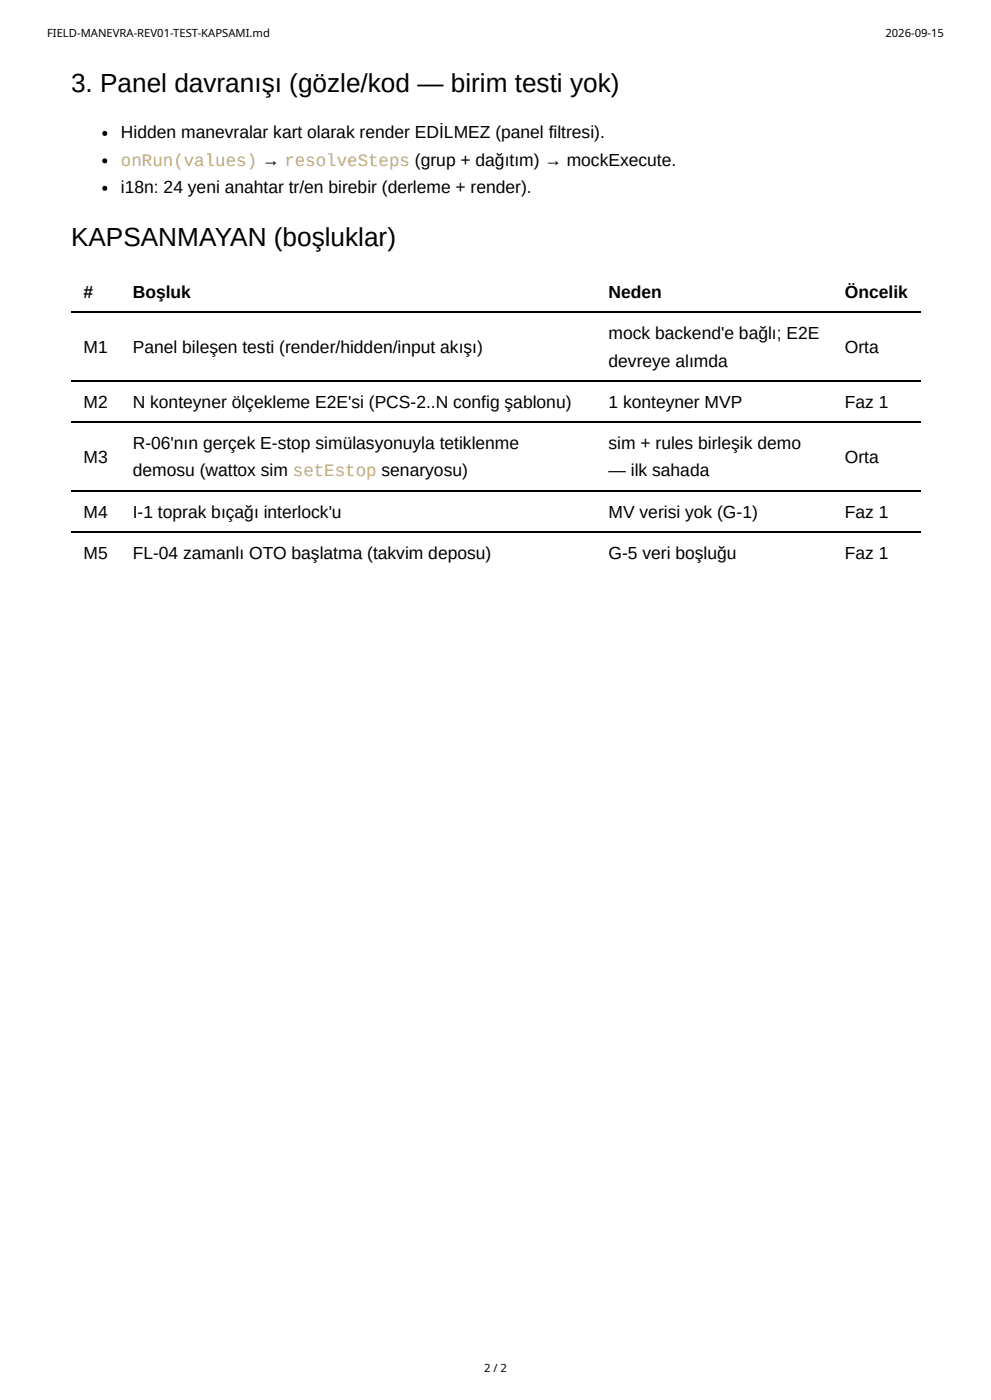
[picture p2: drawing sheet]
<svg xmlns="http://www.w3.org/2000/svg" width="210mm" height="297mm" viewBox="0 0 210 297" stroke-linecap="round" stroke-linejoin="round" font-family="sans-serif">
<defs><g id="words">
<g font-size="5.6">
<text x="15.1" y="19.6">3. Panel davranışı (gözle/kod — birim testi yok)</text>
<text x="15.1" y="52.1">KAPSANMAYAN (boşluklar)</text>
</g>
<g font-size="3.7">
<text x="25.7" y="29.4">Hidden manevralar kart olarak render EDİLMEZ (panel filtresi).</text>
<text x="25.7" y="41">i18n: 24 yeni anahtar tr/en birebir (derleme + render).</text>
<text x="17.7" y="63.2">#</text>
<text x="28.2" y="63.2">Boşluk</text>
<text x="129.1" y="63.2">Neden</text>
<text x="179.2" y="63.2">Öncelik</text>
<text x="129.1" y="72">mock backend'e bağlı; E2E</text>
<text x="17.7" y="74.9">M1</text>
<text x="28.2" y="74.9">Panel bileşen testi (render/hidden/input akışı)</text>
<text x="129.1" y="77.8">devreye alımda</text>
<text x="179.2" y="74.9">Orta</text>
<text x="17.7" y="86.5">M2</text>
<text x="28.2" y="86.5">N konteyner ölçekleme E2E'si (PCS-2..N config şablonu)</text>
<text x="129.1" y="86.5">1 konteyner MVP</text>
<text x="179.2" y="86.5">Faz 1</text>
<text x="28.2" y="95.3">R-06'nın gerçek E-stop simülasyonuyla tetiklenme</text>
<text x="129.1" y="95.3">sim + rules birleşik demo</text>
<text x="17.7" y="98.2">M3</text>
<text x="28.2" y="101.1">demosu (wattox sim setEstop senaryosu)</text>
<text x="129.1" y="101.1">— ilk sahada</text>
<text x="179.2" y="98.2">Orta</text>
<text x="17.7" y="109.8">M4</text>
<text x="28.2" y="109.8">I-1 toprak bıçağı interlock'u</text>
<text x="129.1" y="109.8">MV verisi yok (G-1)</text>
<text x="179.2" y="109.8">Faz 1</text>
<text x="17.7" y="118.5">M5</text>
<text x="28.2" y="118.5">FL-04 zamanlı OTO başlatma (takvim deposu)</text>
<text x="129.1" y="118.5">G-5 veri boşluğu</text>
<text x="179.2" y="118.5">Faz 1</text>
</g>
<text font-size="3.7" fill="#c9ae75" x="25.7" y="35.2">onRun(values) → resolveSteps (grup + dağıtım) → mockExecute.</text>
<g font-size="2.4">
<text x="10" y="7.9">FIELD-MANEVRA-REV01-TEST-KAPSAMI.md</text>
<text x="187.8" y="7.9">2026-09-15</text>
<text x="102.7" y="291">2 / 2</text>
</g>
</g></defs>
<path d="M15.1 66.3h180.2M15.1 80.8h180.2M15.1 89.6h180.2M15.1 104.1h180.2M15.1 112.8h180.2" fill="none" stroke="#000" stroke-width=".26"/>
<g fill="#000">
<circle cx="22.2" cy="28.3" r=".53"/>
<circle cx="22.2" cy="34.1" r=".53"/>
<circle cx="22.2" cy="40" r=".53"/>
</g>
<use href="#words"/>
</svg>
